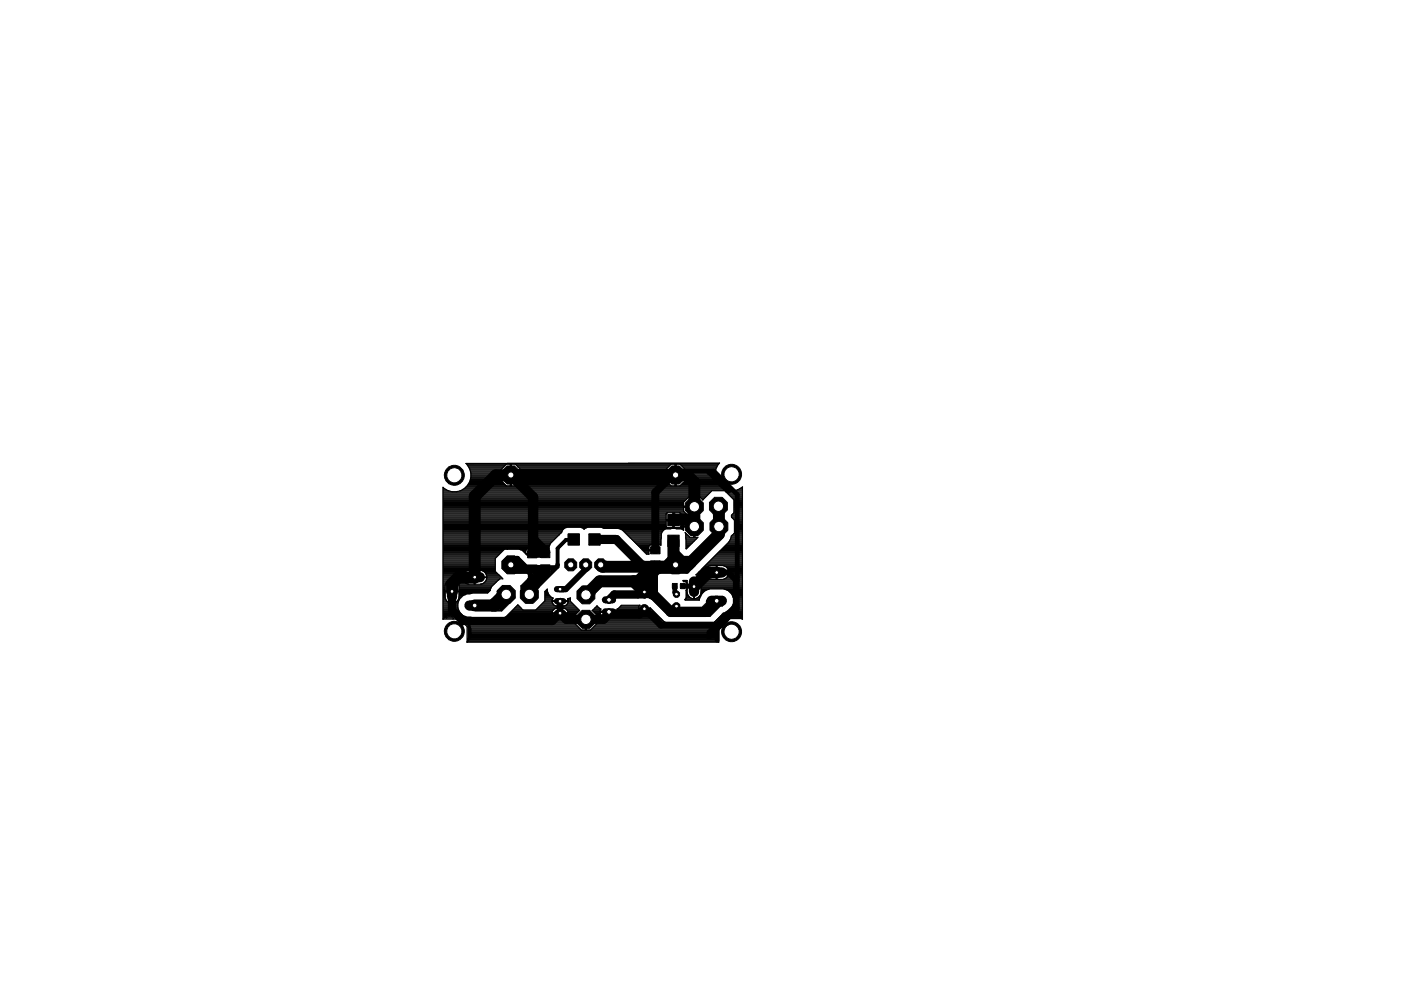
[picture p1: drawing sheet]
<svg xmlns="http://www.w3.org/2000/svg" width="297mm" height="210mm" viewBox="0 0 297 210" stroke-linecap="round" stroke-linejoin="round" font-family="sans-serif">
<path d="M111.9 116.8h2v1.5h-2zM111.9 119.8h2v1.5h-2zM114.6 116.8h2v1.4h-2zM114.6 119.8h2v1.4h-2zM120.4 113.2h2.5v2.4h-2.5zM124.8 113.2h2.5v2.4h-2.5zM137.9 115.9h2v1.5h-2zM137.9 118.9h2v1.5h-2zM141.6 113.5h2.4v2.4h-2.4zM141.6 109.1h2.4v2.4h-2.4zM142.6 123.7h1v1.1h-1zM144.3 123.7h1v1.1h-1z" fill="#000" stroke="#000" stroke-width=".21"/>
<path d="M150.5 100.2l3.9 3.9zM118.1 130h1.3zM118.8 124.9h1.1zM119.9 124.9l4.3-4.2zM124.2 119.8v.9zM136.6 125.6v.4zM152 121.4h2.4zM154.4 121.4l1.7 1.7z" fill="#000" stroke="#000" stroke-width="1.3"/>
<g fill="#000" stroke="#000" stroke-width="2.5">
<path d="M100.6 105.2l4.5-4.4zM105.1 100.8h3.1zM108.3 100.7h34.3zM142.6 100.7h.6zM142.8 114.7v4.6zM142.8 110.3l.1-.1zM142.8 119.3l.4 .5zM143.2 119.8h2.7zM143.3 100.8h2.4zM145.7 100.8l1.5 1.5zM142.9 110.2h2.9zM145.9 119.8l6.5-6.5z"/>
<path d="M145.8 110.2l1.4 1.4zM147.2 107.4v4.2zM147.2 102.3v5.1zM152.4 107.3v4.3zM152.4 111.6v1.7zM97.1 122.4l-1.3 1.3zM95.8 123.7v1.7zM97.1 122.4h3.5zM100.6 105.2v17.2zM100.6 128.4h3.6zM104.2 128.4h.8zM105 128.4l2.3-2.4z"/>
<path d="M112.2 124.5v1.5zM112.2 124.5l3.3-3.2zM127.1 123.3l-2.9 2.8zM127.1 123.3h7.3zM127.4 119.8l.4 .4zM134.4 123.3l2.2 2.2zM134.4 123.3h.9zM135.3 123.3l2.1-2.1zM136.6 125.6h1.1zM127.8 120.2h10.6zM138.4 120.2h.4zM138.8 120.2l-2.2 2.1z"/>
<path d="M138.8 120.2h1zM139.8 120.2h.4zM140.2 120.2h2.6zM142.8 120.2l.4-.4zM147.2 124.4l3-3zM150.2 121.4h1.8z"/>
</g>
<g fill="#000" stroke="#000" stroke-width="1.4">
<path d="M108.4 119.7h.7zM109.2 119.8v.4zM109.1 119.7l.1 .1zM112.5 117l.6 .5zM112.5 117h.5zM113 117h2.6zM113 117l.1 .1zM113.1 117.5h2.5zM113.1 117.1h2.8zM112.9 117.5h2.7zM115.6 117h.2zM115.8 117l.1 .1z"/>
<path d="M109.2 120.2l.7 .7zM108.3 119.8l1.1 1.1zM109.4 120.9h.5zM110.2 120.6h3.6zM109.2 119.8l1.1 1.1zM110.3 120.5h2.6zM113.8 120.6l.3 .3zM110.3 120.9h3.8zM115.2 120.9v.2zM112.9 120.5h2.7zM115.2 120.9l.4-.4zM118.7 127.5v2.5z"/>
<path d="M129 129.8v.5zM129 129.8l.1-.1zM129.1 129.8l.4 .4zM136.6 129.1l3.5 3.4zM140.1 132.5h12.4zM152.5 132.5l3.6-3.6zM156.1 123.1v5.8zM156.1 122.7v.4z"/>
</g>
<path d="M113.3 114.6l2.3 2.3zM126 114.4h4.7zM118.7 130l1.4 1.3zM120.1 131.3h4.1zM124.2 131.3h3.8zM129 130.3l-1 1zM129.5 130.2h6.1zM135.6 130.2l1-1.1zM130.7 114.4l6.7 6.8z" fill="#000" stroke="#000" stroke-width="1.9"/>
<g fill="#000" stroke="#000" stroke-width="2.2">
<path d="M108.3 100.7l4.7 4.7zM113 105.4v11.6zM115.2 121.1l.2 .2zM136.6 124.8v.7zM136.6 124.8l1.8-1.7zM137.7 125.6h.3zM138 125.6l4.2 4.1zM138.3 123.7v2.3zM138.4 123.1v.4zM138.4 123.5v2.5zM138.3 126h.1zM138.4 123.5l-.1 .2z"/>
<path d="M138.4 121.6v1.5zM138.4 121.6l1.4-1.4zM142.2 129.7h7.4zM149.6 129.7l2.4-2.3z"/>
</g>
<path d="M95.8 129.4l2.3 2.3zM95.8 125.4v4zM98.1 131.7h19zM117.1 131.7l1.6-1.7zM130.2 126l-1.1 1.2zM130.2 126h5z" fill="#000" stroke="#000" stroke-width="1.8"/>
<g fill="#000" stroke="#000" stroke-width=".25">
<path d="M98.8 98.3l53.7-.1zM98.8 98.3h53.6zM99 98.5h8.3zM98.8 98.3l.3 .3zM99.2 98.7h7.8zM99.3 99h7.5zM99.5 99.2h7.1zM99.1 98.6l.5 .8zM99.6 99.4h6.8zM99.7 99.6h6.5zM99.7 99.9h6.3zM106 99.8v.8z"/>
<path d="M107.4 98.4l-1.4 1.4zM107.4 98.4h.8zM108.2 99.9h.2zM108.2 99.6h.2zM108.2 99.4h.2zM108.2 99.2h.2zM108.2 99h.2zM108.2 98.7h.2zM108.2 98.5h.2zM108.4 98.4v2.2zM108.4 98.4h.9zM109.3 98.5h32.9z"/>
<path d="M109.6 98.7h32.4zM109.8 99h31.9zM110 99.2h31.5zM110.2 99.4h31.1zM110.5 99.6h30.6zM109.3 98.4l1.3 1.4zM110.6 99.9h30.3zM140.9 99.8v.8zM142.3 98.4l-1.4 1.4zM142.3 98.4h.8zM143.1 99.9h.3zM143.1 99.6h.3z"/>
<path d="M143.1 99.4h.3zM143.1 99.2h.3zM143.1 99h.3zM143.1 98.7h.3zM143.1 98.5h.3zM143.4 98.4v2.2zM143.4 98.4h.8zM144.3 98.5h8zM144.5 98.7h7.6zM144.7 99h7.3zM144.9 99.2h6.9zM145.2 99.4h6.6z"/>
<path d="M145.4 99.6h6.3zM144.2 98.4l1.3 1.4zM145.5 99.9h6.2zM151.8 99.2l-.2 .9zM152.3 98.4l-.5 .8zM152.5 98.2l-.2 .2zM93.9 103.3l.3 .3zM93.9 119.8h11.1zM93.9 119.6h11.1zM93.9 119.4h11.1zM93.9 119.2h11.1zM93.9 119h11.1z"/>
<path d="M93.9 118.7h11.1zM93.9 118.5h11.1zM93.9 118.3h11.2zM93.9 118.1h11.4zM93.9 117.9h11.6zM93.9 117.6h11.9zM93.9 117.4h12.1zM93.9 117.2h12.3zM93.9 117h12.5zM93.9 116.7h12.8zM93.9 116.5h13zM93.9 116.3h22.5z"/>
<path d="M93.9 116.1h22.5zM93.9 115.8h22.5zM93.9 115.6h22.6zM93.9 115.4h22.7zM93.9 115.2h22.9zM93.9 115h23.1zM93.9 114.7h23.3zM93.9 114.5h23.5zM93.9 114.3h23.7zM93.9 114.1h24zM93.9 113.9h24.2zM93.9 113.6h24.4z"/>
<path d="M93.9 113.4h24.6zM93.9 113.2h24.8zM93.9 113h25.1zM93.9 112.7h25.2zM93.9 112.5h25.3zM93.9 112.3h25.5zM93.9 112.1h25.7zM93.9 111.8h26.1zM93.9 111.6h47.3zM93.9 111.4h47.3zM93.9 111.2h47.3zM93.9 111h47.3z"/>
<path d="M93.9 110.7h47.3zM93.9 110.5h47.3zM93.9 110.3h48.8zM93.9 110.1h47.3zM93.9 109.9h47.3zM93.9 109.6h47.3zM93.9 109.4h47.3zM93.9 109.2h47.3zM93.9 109h47.3zM93.9 108.8h47.5zM93.9 108.5h51.2zM93.9 108.3h51z"/>
<path d="M93.9 108.1h51zM93.9 107.9h51zM93.9 107.6h51zM93.9 107.4h53.2zM93.9 107.2h51zM93.9 107h51zM93.9 106.7h51zM93.9 106.5h51zM93.9 106.3h51.2zM93.9 106.1h51.5zM93.9 105.9h51.7zM93.9 105.6h51.9z"/>
<path d="M93.9 105.4h52.1zM93.9 105.2h52.3zM93.9 105h56.1zM93.9 104.8h56.3zM93.9 104.5h56.6zM93.9 104.3h56.8zM93.9 104.1h1.3zM93.9 103.9h.8zM93.9 103.6h.4zM94.2 103.6l.8 .4zM95 104l.9 .3zM95.9 104.3h.9z"/>
<path d="M96.8 104.3l.9-.3zM97.5 104.1h53.4zM97.7 104l.8-.4zM98 103.9h55.9zM98.4 103.6h55zM99.1 102.9l-.6 .7zM98.6 103.4h54.4zM98.8 103.2h54zM99.1 103h8.2zM99.6 102.1l-.5 .8zM99.2 102.7h7.9zM99.4 102.5h7.5z"/>
<path d="M99.5 102.3h7.2zM99.8 101.2l-.2 .9zM99.6 102.1h6.8zM99.7 101.9h6.5zM99.7 101.6h6.3zM99.8 101.4h6.2zM99.8 100.1h6.2zM99.8 100.3v.9zM99.6 99.4l.2 .9zM99.8 101.2h6.2zM99.8 101h6.2zM99.8 100.8h8.4z"/>
<path d="M99.8 100.5h6.2zM99.8 100.3h6.2zM105 118.4v2.7zM106 100.6h2.2zM106 100.8v.9zM106 101.7l1.4 1.3zM106.9 116.5l-1.9 1.9zM107.4 103h.8zM106.9 116.5h.6zM108.2 98.4v2.2zM108.2 100.6v.2zM106 100.8h2.2z"/>
<path d="M108.2 100.8v2.2zM108.2 100.8h.2zM108.2 103h.2zM108.2 102.7h.2zM108.2 102.5h.2zM108.2 102.3h.2zM108.2 102.1h.2zM108.2 101.9h.2zM108.2 101.6h.2zM108.2 101.4h.2zM108.2 101.2h.2zM108.2 101h.2z"/>
<path d="M108.2 100.5h.2zM108.2 100.3h.2zM108.2 100.1h.2zM108.2 100.6h.2zM108.4 100.8v2.2zM108.4 103h.9zM108.4 100.6v.2zM108.4 100.6h2.2zM108.4 100.8h34.7zM109.3 103l1.3-1.3zM109.3 103h32.9zM109.5 102.7h32.5z"/>
<path d="M109.7 102.5h32.1zM110 102.3h31.6zM107.5 116.5h2.6zM110.2 102.1h31.2zM110.3 116.5h1.3zM110.4 101.9h30.7zM110.6 100.8v.9zM108.4 100.8h2.2zM110.6 99.8v.8zM110.6 101.6h30.3zM110.6 101.4h30.3zM110.6 101.2h30.3z"/>
<path d="M110.6 101h30.3zM110.6 100.5h30.3zM110.6 100.3h30.3zM110.6 100.1h30.3zM110.8 116.7h.7zM110.1 116.5l.7 .2zM111 117h.5zM111.3 117.2h.2zM110.8 116.7l.5 .6zM111.5 117.4h1.2zM111.5 116.7v.7zM111.5 116.6v.1z"/>
<path d="M111.7 117.6h1zM111.3 117.3l.4 .4zM111.7 116.4h.1zM112.7 116.4v1zM111.8 116.4h.9zM112.7 117.4v.3zM111.7 117.7h1zM112.7 117.2h.3zM112.7 117h.3zM112.7 116.7h.3zM112.7 116.5h.3zM113 117.4v.3z"/>
<path d="M113 117.4h1.2zM113 116.4v1zM112.7 117.4h.3zM113 117.6h1.2zM113 117.4h2.5zM113 116.4h.9zM114.1 116.5h.2zM113 117.7h1.2zM114.2 117.4h1.3zM114.4 116.4h.1zM115.5 117.4v.2zM114.2 117.6h1.3z"/>
<path d="M115.5 116.4v1zM114.5 116.4h1zM115.5 117.2h.2zM115.5 117h.2zM115.5 116.7h.2zM115.5 116.5h.2zM115.7 116.4v1zM115.5 117.4h.2zM116.4 115.9v.5zM115.7 116.4h.7zM116.7 115.2l-.3 .7zM118.5 113.4l-1.8 1.8z"/>
<path d="M119 112.9l-.5 .5zM119.3 112.4l-.2 .5zM119.7 112l-.4 .4zM119.7 112l.5-.2zM120.2 111.8h2.9zM123.3 111.8h1.1zM123.1 111.8l.5 .2zM123.7 112.1h.3zM123.6 112l.2 .2zM124.1 112l-.3 .2zM124.1 112l.5-.2zM124.6 111.8h2.9z"/>
<path d="M127.7 111.8h13.8zM127.5 111.8l.5 .2zM128.1 112h2.1zM130.2 112h.9zM131.2 112.1h11.1zM131.8 112.3h9zM131.1 112l.9 .4zM132.1 112.5h8.5zM132.3 112.7h8.1zM132.6 113h7.7zM132.8 113.2h7.4zM133 113.4h7.2z"/>
<path d="M133.2 113.6h7zM133.5 113.9h6.7zM133.7 114.1h6.5zM133.9 114.3h6.2zM134.1 114.5h6zM134.3 114.7h5.8zM134.6 115h5.5zM134.8 115.2h5.3zM135 115.4h5.1zM135.2 115.6h2.5zM135.4 115.8h2.2zM135.7 116.1h1.9z"/>
<path d="M135.9 116.3h1.7zM136.1 116.5h1.5zM136.3 116.7h2.5zM136.6 117h1zM136.8 117.2h.8zM137 117.4h.6zM132 112.4l5.1 5.1zM137.6 115.9v.6zM137.6 116.5h1.2zM137.6 116.8v.7zM137.1 117.5h.5zM137.6 115.7v.1z"/>
<path d="M137.8 115.6l.1-.1zM138.8 115.5v1zM137.9 115.5h.9zM138.8 116.5v.3zM137.6 116.8h1.2zM138.8 116.5h.3zM138.8 116.3h.3zM138.8 116.1h.3zM138.8 115.8h.3zM138.8 115.6h.3zM139.1 115.5v1zM139.1 115.5h.9z"/>
<path d="M140.1 114.3v1.3zM140.2 113.2v.9zM140.2 114.1l-.1 .2zM140.4 112.7l-.2 .5zM140.8 112.3l-.4 .4zM140.9 100.6h2.2zM140.9 100.8v.9zM140.9 101.7l1.4 1.3zM141.2 110.2h1.5zM141.2 110.4v1.1zM141.2 109.1v1.1zM141.2 108.9v.2z"/>
<path d="M141.3 111.7l.1 .1zM140.8 112.3l.5-.2zM141.5 111.9h1.2zM141.3 112.1h.9zM142.3 103h.8zM142.2 112.1l.3-.1zM142.7 110.2v.2zM141.2 110.4h1.5zM142.7 110.4v1.5zM142.7 110.4h.2zM142.7 108.7v1.5zM141.5 108.7h1.2z"/>
<path d="M142.7 111.8h.2zM142.7 111.6h.2zM142.7 111.4h.2zM142.7 111.2h.2zM142.7 111h.2zM142.7 110.7h.2zM142.7 110.5h.2zM142.7 110.1h.2zM142.7 109.9h.2zM142.7 109.6h.2zM142.7 109.4h.2zM142.7 109.2h.2z"/>
<path d="M142.7 109h.2zM142.7 108.8h.2zM142.9 110.4v1.5zM142.9 111.9h1.1zM142.9 110.2v.2zM142.9 110.2h1.5zM142.9 108.7v1.5zM142.7 110.2h.2zM142.9 110.3h2.4zM143.1 98.4v2.2zM143.1 100.6v.2zM140.9 100.8h2.2z"/>
<path d="M143.1 100.8v2.2zM143.1 100.8h.3zM143.1 103h.3zM143.1 102.7h.3zM143.1 102.5h.3zM143.1 102.3h.3zM143.1 102.1h.3zM143.1 101.9h.3zM143.1 101.6h.3zM143.1 101.4h.3zM143.1 101.2h.3zM143.1 101h.3z"/>
<path d="M143.1 100.5h.3zM143.1 100.3h.3zM143.1 100.1h.3zM142.5 112h.7zM143.3 112.1h1.6zM143.1 100.6h.3zM143.4 100.8v2.2zM143.4 103h.8zM143.4 100.6v.2zM143.4 100.6h2.1zM143.4 100.8h8.2zM143.2 112l.2 .1z"/>
<path d="M144 111.9l.1-.1zM142.9 108.7h1.1zM144.1 111.8h.8zM144 108.7h.1zM144.2 103l1.3-1.3zM144.2 108.8h1.1zM144.2 103h8.4zM144.2 111.8l.1-.1zM143.4 112.1h.9zM144.4 111.6h2.7zM144.4 109h1.1zM144.4 110.4v1.1z"/>
<path d="M142.9 110.4h1.5zM144.4 109.1v1.1zM144.4 108.9v.2zM144.4 111.4h.5zM144.4 111.2h.5zM144.4 111h.5zM144.4 110.7h.5zM144.4 110.5h.7zM144.4 110.1h1.1zM144.4 109.9h1.4zM144.4 109.6h1.6zM144.4 109.4h1.6z"/>
<path d="M144.4 109.2h1.3zM144.4 102.7h7.9zM144.7 102.5h7.5zM144.3 112.1l.5 .2zM144.8 112.3h.1zM144.9 102.3h7.2zM144.9 106.5v.8zM144.9 107.3h2.2zM144.9 107.6v.8zM144.9 108.4l1.2 1.1zM144.9 110.7v.8zM144.9 111.5h2.2z"/>
<path d="M144.9 111.8v.7zM144.8 112.3l.1 .2zM145.1 102.1h6.8zM145.3 112.9l1 1zM145.3 101.9h6.5zM145.4 113.2v.9zM145.3 112.9l.1 .3zM145.4 114.1h2.4zM145.4 113.9h.8zM145.4 113.6h.6zM145.4 113.4h.4zM145.4 113.2h.1z"/>
<path d="M145.4 114.1l.1 .2zM145.5 114.3v2zM145.5 116.3h.1zM145.5 116.1h.3zM145.5 115.8h.5zM145.5 115.6h.8zM145.5 115.4h1zM145.5 115.2h1.2zM145.5 115h1.4zM145.5 114.7h1.7zM145.5 114.5h1.9zM145.5 114.3h2.1z"/>
<path d="M145.5 100.8v.9zM143.4 100.8h2.1zM145.5 99.8v.8zM145.5 101.6h6.3zM145.5 101.4h6.2zM145.5 101.2h6.2zM145.5 101h6.1zM145.5 100.5h6.1zM145.5 100.3h6.1zM145.5 100.1h6.1zM144.9 110.7l1.2-1.2zM146.3 113.9h.8z"/>
<path d="M144.9 106.5l1.4-1.3zM147.1 111.8v2.1zM147.1 111.8h.2zM147.1 109.3v2.2zM147.1 107.6v1.7zM147.1 107.6h.2zM147.1 105.2v2.1zM146.3 105.2h.8zM147.1 107.3v.3zM144.9 107.6h2.2zM147.1 111.5v.3zM144.9 111.8h2.2z"/>
<path d="M147.1 113.9h.2zM147.1 113.6h.2zM147.1 113.4h.2zM147.1 113.2h.2zM147.1 113h.2zM147.1 112.7h.2zM147.1 112.5h.2zM147.1 112.3h.2zM147.1 112.1h.2zM147.1 111.4h.2zM147.1 111.2h.2zM147.1 111h.2z"/>
<path d="M147.1 110.7h.2zM147.1 110.5h.2zM147.1 110.3h.2zM147.1 110.1h.2zM147.1 109.9h.2zM147.1 109.6h.2zM147.1 109.4h.2zM147.1 109.2h.2zM147.1 109h.2zM147.1 108.8h.2zM147.1 108.5h.2zM147.1 108.3h.2z"/>
<path d="M147.1 108.1h.2zM147.1 107.9h.2zM147.1 107.2h.2zM147.1 107h.2zM147.1 106.7h.2zM147.1 106.5h.2zM147.1 106.3h.2zM147.1 106.1h.2zM147.1 105.9h.2zM147.1 105.6h.2zM147.1 105.4h.2zM147.1 105.2h.2z"/>
<path d="M147.3 111.8v2.1zM147.3 113.9h.7zM147.3 109.3v2.2zM147.1 111.5h.2zM147.3 107.6v1.7zM147.3 105.2v2.1zM147.1 107.3h.2zM148 113.9l-2.5 2.5zM147.3 105.2h.9zM148.2 105.2h1.6zM148.4 105.4h1.2zM148.7 105.6h.7z"/>
<path d="M148.9 105.9h.2zM148.2 105.2l.8 .8zM149.6 119.8h7.8zM149.8 119.6h7.6zM150 119.4h7.4zM150.3 119.2h7.1zM150.5 119h6.9zM150.3 120h.2zM150.7 118.7h6.7zM150.5 120l.2-.1zM150.9 118.5h6.5zM151 104l-2 2z"/>
<path d="M151.2 118.3h6.2zM151.4 118.1h6zM151.6 117.9h5.8zM151.6 100.1v.9zM151.6 101l.2 .9zM151.8 117.6h5.6zM151.8 101.9l.5 .8zM150.7 119.9h1.2zM152 119.9v1.4zM152 117.4h5.4zM152.3 117.2h5.1zM152.3 102.7l.7 .7z"/>
<path d="M152.5 117h4.9zM152.7 116.7h4.7zM152.9 116.5h4.5zM153 103.4l.8 .4zM153.1 116.3h4.3zM152 119.9h1.2zM153.4 116.1h4zM153.2 119.9l.2 .1zM153.6 115.8h3.8zM151 104h2.7zM153.7 104.1h3.7zM153.8 103.8l.8 .3z"/>
<path d="M153.8 115.6h3.6zM153.9 104.3h3.5zM154 115.4h3.4zM154.2 104.5h3.2zM154.3 115.2h3.1zM154.4 104.8h3zM154.5 115h2.9zM154.9 114.3l-.3 .6zM154.6 105h2.8zM154.6 104.1h1zM154.6 114.7h2.8zM154.8 114.5h2.6z"/>
<path d="M154.8 105.2h2.6zM155.1 113.6l-.2 .7zM154.9 114.3h2.5zM155 114.1h2.4zM155 113.9h2.4zM155.1 113.6l.6-.6zM155.1 105.4h2.3zM155.1 109.2v.4zM155.1 109.2l.5-.5zM155.1 113.6h2.3zM155.1 109.6h2.3zM155.1 109.4h2.3z"/>
<path d="M155.1 109.2h2.3zM155.3 105.6h2.1zM155.3 109.9h2.1zM155.3 113.4h2.1zM155.4 109h2zM155.5 105.9h1.9zM155.5 113.2h1.9zM155.5 110.1h1.9zM155.6 104.1l.9-.3zM155.6 108.8h1.8zM155.6 106v2.7zM153.7 104l1.9 2z"/>
<path d="M155.6 108.5h1.8zM155.6 108.3h1.8zM155.6 108.1h1.8zM155.6 107.9h1.8zM155.6 107.6h1.8zM155.6 107.4h1.8zM155.6 107.2h1.8zM155.6 107h1.8zM155.6 106.7h1.8zM155.6 106.5h1.8zM155.6 106.3h1.8zM155.6 106.1h1.8z"/>
<path d="M155.7 110.3v2.7zM155.1 109.6l.6 .7zM155.7 113h1.7zM155.7 112.7h1.7zM155.7 112.5h1.7zM155.7 112.3h1.7zM155.7 112.1h1.7zM155.7 111.8h1.7zM155.7 111.6h1.7zM155.7 111.4h1.7zM155.7 111.2h1.7zM155.7 111h1.7z"/>
<path d="M155.7 110.7h1.7zM155.7 110.5h1.7zM155.7 110.3h1.7zM156.4 103.9h1zM156.5 103.8l.8-.4zM156.8 103.6h.6zM157.2 103.4h.2zM157.3 103.4l.1-.2zM157.4 103.2v28.1zM93.9 103.3v28zM93.9 131h.4zM93.9 130.7h.8z"/>
<path d="M93.9 130.5h1.4zM93.9 130.3h4zM93.9 130.1h3.8zM93.9 129.8h3.6zM93.9 129.6h3.5zM93.9 129.4h3.4zM93.9 129.2h3.3zM93.9 128.9h3.2zM93.9 128.7h3.2zM93.9 128.5h3.2zM93.9 128.3h3.2zM93.9 128.1h3.2z"/>
<path d="M93.9 127.8h1.4zM93.9 127.6h1zM93.9 127.4h.8zM93.9 127.2h.7zM93.9 127h.5zM93.9 126.7h.5zM93.9 126.5h.5zM93.9 126.3h.5zM93.9 126.1h.5zM93.9 125.8h.5zM93.9 125.6h.5zM93.9 125.4h1.9z"/>
<path d="M93.9 125.2h.5zM93.9 125h.5zM93.9 124.7h.5zM93.9 124.5h.5zM93.9 124.3h.5zM93.9 124.1h.5zM93.9 123.8h.5zM93.9 123.6h.6zM93.9 123.4h.8zM93.9 123.2h1zM93.9 123h1.3zM93.9 122.7h4.2z"/>
<path d="M93.9 122.5h4.2zM93.9 122.3h4.2zM93.9 122.1h4.2zM93.9 121.9h4.3zM93.9 121.6h4.4zM93.9 121.4h4.5zM93.9 121.2h4.8zM93.9 121h5.3zM93.9 120.7h11.1zM93.9 120.5h11.1zM93.9 120.3h11.1zM93.9 120.1h11.1z"/>
<path d="M94.2 131l-.3 .3zM94.4 124.2v1.1zM94.4 125.3h1.4zM94.4 125.5v1.1zM94.4 126.6v.2zM94.4 124v.2zM94.4 126.8l.1 .2zM94.5 123.7l-.1 .3zM94.5 127l.1 .3zM94.6 123.5l-.1 .2zM94.6 127.3l.1 .1zM94.6 131h1.6z"/>
<path d="M94.4 131h.2zM94.7 123.3l-.1 .2zM94.7 127.4l.2 .2zM94.8 130.9l-.2 .1zM94.9 123.2l-.2 .1zM94.9 127.6l.2 .1zM94.2 131l.8-.4zM94.9 123.2l.2-.2zM95.1 127.7l.2 .1zM95.1 130.7l.1-.1zM95.2 130.6h.5zM95.1 123l.2-.1z"/>
<path d="M95.3 127.8l.2 .1zM95.3 122.9h.2zM95.5 127.9l.2 .1zM95.5 122.9l.2-.1zM95.7 130.6l.3 .3zM95.1 130.7h.6zM95.7 130.7h.1zM95.8 125.5v2.5zM95.8 125.5h.1zM95.8 122.8v2.5zM95.8 125.3v.2zM94.4 125.5h1.4z"/>
<path d="M95.8 127.8h.1zM95.8 127.6h.1zM95.8 127.4h.1zM95.8 127.2h.1zM95.8 127h.1zM95.8 126.7h.1zM95.8 126.5h.1zM95.8 126.3h.1zM95.8 126.1h.1zM95.8 125.8h.1zM95.8 125.6h.1zM95.8 125.2h.1z"/>
<path d="M95.8 125h.1zM95.8 124.7h.1zM95.8 124.5h.1zM95.8 124.3h.1zM95.8 124.1h.1zM95.8 123.8h.1zM95.8 123.6h.1zM95.8 123.4h.1zM95.8 123.2h.1zM95.8 123h.1zM95 130.6l.9-.3zM95.9 125.5v2.5z"/>
<path d="M95.9 125.3v.2zM95.9 125.3h1.4zM95.9 122.8v2.5zM95.8 125.3h.1zM95.9 125.4h7.8zM96 128l.2-.1zM96 131.3h.7zM93.9 131.3h2.1zM94.8 130.9h1.2zM96.2 127.9l.2-.1zM96 122.8l.2 .1zM96.2 131l-.2 .3z"/>
<path d="M96.4 127.8l.2-.1zM96.2 122.9h.2zM96.4 127.8h.7zM96.5 123h1.7zM96.6 127.7l.2-.1zM96.4 122.9l.2 .1zM96.9 131l-.2 .3zM96.8 127.6h.4zM95.9 130.3h.9zM96.8 127.6l.2-.2zM96.6 123l.2 .2zM96.8 123.2h1.5z"/>
<path d="M96.9 130.7l2.4 2.5zM96.9 130.7v.3zM97.1 127.3l-.1 .1zM96.8 123.2l.2 .1zM97 127.4h.3zM97 123.4h1.5zM97.1 127.9v1zM97.1 128.9l.4 .9zM97.2 127l-.1 .3zM97 123.3l.1 .2zM97.1 127.2h.3zM97.2 123.6h1.5z"/>
<path d="M97.3 126.8l-.1 .2zM97.1 123.5l.1 .2zM97.2 127h.3zM97.2 123.8h2.2zM97.3 126.6v.2zM97.2 123.7l.1 .3zM97.3 126.7h.4zM97.3 124.1h7.2zM97.3 125.5v1.1zM95.9 125.5h1.4zM97.3 124.2v1.1zM97.3 124v.2z"/>
<path d="M97.3 126.5h.6zM97.3 126.3h.8zM97.3 126.1h1.3zM97.3 125.8h2.5zM97.3 125.6h6.2zM97.3 125.2h6.6zM97.3 125h6.7zM97.3 124.7h6.7zM97.3 124.5h6.8zM97.3 124.3h7zM97.4 130.5h.8zM97.5 127l-.4 .9z"/>
<path d="M97.5 129.8l.6 .7zM96.8 130.3l.9 .3zM97.9 130.7h.8zM98.1 122.3h2.5zM98.1 122.5v.2zM98.1 122v.3zM98.1 122.7l.1 .3zM97.5 127l.6-.7zM98.1 130.5l1 .4zM98.2 121.8l-.1 .2zM98.2 123l.1 .2zM98.3 121.6l-.1 .2z"/>
<path d="M98.3 123.2l.1 .1zM98.3 131h1.6zM98.4 121.4l-.1 .2zM98.4 123.3l.2 .2zM97.7 130.6l.8 .4zM98.6 121.3l-.2 .1zM98.6 123.5l.2 .2zM98.6 131.2h23.3zM98.6 121.3l.2-.2zM98.8 123.7l.2 .1zM98.8 131.4h25.3zM99.1 136l-.1 .1z"/>
<path d="M98.8 121.1l.2-.1zM99 123.8h.2zM99 136.1l.3-.3zM99 132.5v3.6zM98.1 126.3l1-.4zM99.1 130.9h.5zM99.1 131.6h22.8zM99.1 136.1h53.2zM99.6 135.2l-.5 .8zM98.5 131l.6 .7zM99.1 135.7l.1-.1zM99.1 135.4v.3z"/>
<path d="M99 121l.2-.1zM99.2 123.8l.2 .1zM99.2 131.8h22.7zM99.2 135.8h53zM99.2 132.2l-.2 .3zM99.2 132.2v3.4zM99.3 132.1h22.6zM99.3 132.5v3.3zM99.3 133.2h.3zM99.4 135.6h52.6zM99.2 120.9h.2zM99.4 123.9h1.2z"/>
<path d="M99.5 135.4h52.4zM99.5 132.3h22.5zM99.5 135l-.4 .4zM99.5 133.3v1.7zM99.5 132.5v.8zM99.8 134.3l-.2 .9zM99.1 131.7l.5 .8zM99.6 132.5h22.6zM99.6 135.2h52.2zM99.1 125.9h.5zM99.6 130.9l.7 .1zM99.6 133.2h.1z"/>
<path d="M99.7 135h52.1zM99.7 132.7h22.7zM99.7 134.7h52zM99.7 132.9h22.9zM99.5 133.3l.2 .2zM99.7 133.5v1zM99.7 133.2v.3zM99.8 134.5h51.8zM99.8 133.2h23.1zM99.8 133.4v.9zM99.6 132.5l.2 .9zM99.8 134.3h51.8z"/>
<path d="M99.8 134.1h51.8zM99.8 133.8h51.8zM99.8 133.6h51.8zM99.8 133.4h23.3zM99.6 125.9l.7-.2zM100.3 131h3.6zM100.6 120.9v1.4zM99.4 120.9h1.2zM100.6 122.3v.2zM98.1 122.5h2.5zM100.6 122.5v1.4zM100.6 122.5h.1z"/>
<path d="M100.6 123.8h.1zM100.6 123.6h.1zM100.6 123.4h.1zM100.6 123.2h.1zM100.6 123h.1zM100.6 122.7h.1zM100.6 122.3h.1zM100.6 122.1h.1zM100.6 121.9h.1zM100.6 121.6h.1zM100.6 121.4h.1zM100.6 121.2h.1z"/>
<path d="M100.6 121h.1zM100.7 122.3v.2zM100.7 122.3h2.5zM100.7 120.9v1.4zM100.7 122.5v1.4zM100.7 123.9h1.2zM100.7 120.9h1.2zM101.9 123.9l.2-.1zM101.9 123.8h2.9zM101.9 120.9h.2zM102.1 123.8h.2zM102.1 121h2.9z"/>
<path d="M102.1 120.9l.2 .1zM102.3 123.8l.2-.1zM102.3 121l.2 .1zM102.5 123.7l.2-.2zM102.5 123.6h2.5zM102.6 121.2h2.5zM102.5 121.1l.2 .2zM102.9 123.3l-.2 .2zM102.8 123.4h2.4zM102.8 121.4h2.5zM102.7 121.3l.2 .1zM103 123.2l-.1 .1z"/>
<path d="M103 123.2h2.4zM102.9 121.4l.1 .2zM103.1 123l-.1 .2zM103 121.6h2.5zM103 121.6l.1 .2zM103.2 122.7l-.1 .3zM103.1 123h2.6zM103.1 121.9h2.6zM103.1 121.8l.1 .2zM103.2 122.5v.2zM103.2 122.7h2.8zM103.2 122.1h2.7z"/>
<path d="M100.7 122.5h2.5zM103.2 122v.3zM103.2 122.5h3.2zM103.2 122.3h3zM100.3 125.7h3.1zM103.9 131h.1zM103.9 125v.2zM103.9 125.2l-.5 .5zM104 131h2zM104 124.8l-.1 .2zM104.1 124.6l-.1 .1zM104.2 124.4l-.1 .2z"/>
<path d="M105 121.1l1.6 1.6zM104.2 124.4l1-1zM105.6 123l-.4 .4zM105.6 123l.1-.1zM106 122.7l-.3 .2zM106 131h.6zM106 122.7h.6zM106.6 131l.6-.2zM106.9 131h10.8zM107.2 130.8l2.6-2.6zM107.3 130.7h10zM107.5 130.5h9.7z"/>
<path d="M107.8 130.3h9.3zM108 130.1h10.7zM108.2 129.8h8.9zM108.4 129.6h8.7zM108.6 129.4h8.6zM108.9 129.2h1.8zM109.1 128.9h1.4zM109.3 128.7h1zM109.5 128.5h.5zM109.8 128.2l1.1 1.1zM110.9 129.3h2.7zM113.6 129.3l1.9-1.9z"/>
<path d="M113.7 129.2h3.8zM114 128.9h8.4zM114.2 128.7h8zM114.4 128.5h7.5zM114.6 128.3h2.9zM114.9 128.1h2.3zM115.1 127.8h2zM115.3 127.6h1.8zM115.5 125.4v2zM115.5 125.4l.5-.5zM115.5 127.4h3.2zM115.5 127.2h1.6z"/>
<path d="M115.5 127h1.7zM115.5 126.7h1.6zM115.5 126.5h1.3zM115.5 126.3h1.1zM115.5 126.1h.8zM115.5 125.8h.7zM115.5 125.6h.7zM115.5 125.4h.6zM115.8 125.2h.2zM116 124.9v.4zM116 125.3l.4 .8zM116.4 126.1l.5 .6z"/>
<path d="M116.8 121.2v.1zM116.8 121.2l.2-.3zM116.9 126.7l.4 .1zM116.8 120.9h.2zM117.1 129.9h1.6zM117.1 130.1v.1zM117.1 127.4h1.6zM117.1 127.6v.1zM117.1 129.8v.1zM117.1 130.2v.2zM117.1 127.2v.2zM117.1 127.7v.2z"/>
<path d="M117.1 129.6v.2zM117.1 130.4l.1 .1zM117.1 127.1v.1zM117.1 127.9l.1 .1zM117.2 129.5l-.1 .1zM117.2 130.5l.1 .2zM117.2 126.9l-.1 .2zM117.2 128l.1 .1zM117.3 126.8l-.1 .1zM117.3 129.3l-.1 .2zM117.3 130.7l.1 .1zM117.3 128.1l.1 .1z"/>
<path d="M117.4 129.2l-.1 .1zM117.4 130.8l.1 .1zM117.4 128.2l.1 .2zM117.4 129.2l.1-.1zM117.5 130.9l.2 .1zM117.5 128.4h.2zM117.5 129.1l.2-.1zM117.7 131h.2zM117.7 128.4l.2 .1zM117.8 120.4h.2zM117.8 120.4l-1 .9zM117.7 129h.2z"/>
<path d="M117.9 131h.1zM117.9 128.5h.1zM117.9 129l.1-.1zM118 131h.7zM118 128.5h.7zM116.4 122l1.6-1.6zM118.7 128.9v1zM118 128.9h.7zM118.7 129.9v.2zM117.1 130.1h1.6zM118.7 130.1v.9zM118.7 130.1h.1z"/>
<path d="M118.7 127.4v.1zM117.1 127.5h1.6zM118.7 127.5v1zM118.7 127.5h.1zM118.7 131h.1zM118.7 130.7h.1zM118.7 130.5h.1zM118.7 130.3h.1zM118.7 129.8h.1zM118.7 129.6h.1zM118.7 129.4h.1zM118.7 129.2h.1z"/>
<path d="M118.7 128.3h.1zM118.7 128.1h.1zM118.7 127.8h.1zM118.7 127.6h.1zM118.8 129.9v.2zM118.8 129.9h1.7zM118.8 128.9v1zM118.7 129.9h.1zM118.8 130.1v.9zM118.8 131h.7zM118.8 127.5v1zM118.8 128.5h.7z"/>
<path d="M118.8 127.4v.1zM118.8 127.4h1.7zM118.8 130.1h3.5zM118.8 127.4h2.1zM118.8 128.9h.7zM119.5 131h.2zM119.5 128.5h.2zM119.5 128.9l.2 .1zM119.7 131h.1zM119.7 128.5l.1-.1zM119.7 129h.1zM119.8 131l.2-.1z"/>
<path d="M119.8 128.4h.2zM119.8 131h2.1zM119.8 129l.2 .1zM120 130.9l.1-.1zM120 128.4l.1-.2zM120 128.3h1.7zM120.1 129.2h2.5zM120 129.1l.1 .1zM120.1 130.8l.1-.1zM120.1 128.2l.1-.1zM120.1 130.7h1.8zM120.1 129.2l.1 .1z"/>
<path d="M120.3 130.5l-.1 .2zM120.3 128l-.1 .1zM120.2 128.1h1.3zM120.3 129.4h2.5zM120.2 129.3l.1 .2zM120.4 130.4l-.1 .1zM120.4 127.9l-.1 .1zM120.3 130.5h1.6zM120.3 127l.6-.3zM120.3 129.5l.1 .1zM120.4 130.2v.2zM120.4 127.7v.2z"/>
<path d="M120.4 127.8h.9zM120.4 129.6h2.3zM120.4 127h.5zM120.4 130.3h1.6zM120.4 127.2h.5zM120.4 129.6v.2zM120.5 130.1l-.1 .1zM120.5 127.6l-.1 .1zM120.4 127.1v.1zM120.4 129.8h2.1zM120.4 127.6h.7zM118.8 130.1h1.7z"/>
<path d="M120.4 129.8l.1 .1zM118.8 127.5h1.7zM120.4 127.2l.1 .2zM120.9 126.7v.8zM120.9 127.5l2 1.9zM121.9 130.4v.8zM121.9 131.2h2.2zM121.9 131.4v.9zM121.9 132.3l1.4 1.3zM122.9 129.4l-1 1zM123.3 133.6h.8zM124.1 131.2v.2z"/>
<path d="M121.9 131.4h2.2zM124.1 131.4v2.2zM124.1 131.4h.3zM124.1 133.4h.3zM124.1 133.2h.3zM124.1 132.9h.3zM124.1 132.7h.3zM124.1 132.5h.3zM124.1 132.3h.3zM124.1 132.1h.3zM124.1 131.8h.3zM124.1 131.6h.3z"/>
<path d="M124.4 131.4v2.2zM124.4 133.6h.8zM124.4 131.2v.2zM124.4 131.2h2.1zM124.4 131.4h16zM125.2 133.6l1.3-1.3zM125.4 133.4h26.2zM125.6 129.4l1-.9zM125.6 133.2h26.1zM125.6 129.4h1.7zM125.8 129.6h3.2zM125.8 132.9h25.9z"/>
<path d="M125.9 129.2h1.5zM126 129.8h3zM126 132.7h25.8zM126.1 128.9h1zM126.2 130.1h1.1zM126.3 132.5h25.6zM126.3 128.7h.6zM126.4 130.3h1zM126.5 132.3h25.5zM126.5 131.4v.9zM124.4 131.4h2.1zM126.5 130.4v.8z"/>
<path d="M125.6 129.4l.9 1zM126.5 132.1h14.9zM126.5 131.8h14.3zM126.5 131.6h14.1zM126.5 131.2h13.6zM126.5 131h13.4zM126.5 130.7h1.3zM126.5 130.5h1zM126.5 128.5h.1zM126.6 128.5l.5 .5zM127.1 129l.3 .1zM127.2 129.6h1.8z"/>
<path d="M127.2 129.9v.1zM127.2 129.5v.1zM127.2 130l.1 .2zM127.3 129.3l-.1 .2zM127.3 130.2l.1 .1zM127.4 129.1l-.1 .2zM127.4 130.3l.1 .2zM127.5 130.5l.1 .1zM127.6 130.6l.2 .1zM127.8 130.7l.1 .1zM127.9 130.8h.2zM128.1 130.8l.2 .1z"/>
<path d="M128.3 130.9h.7zM129 129.6v.3zM127.2 129.9h1.8zM129 129.9v1zM129 129.9h.2zM129 130.7h.2zM129 130.5h.2zM129 130.3h.2zM129 130.1h.2zM129.2 129.9v1zM129.2 130.9h.8zM129.2 129.6v.3z"/>
<path d="M129.2 129.6h1.8zM129.2 129.8h6.5zM129.2 129.6h6.3zM130 130.9l.2-.1zM130.2 130.8h.1zM130.3 130.8l.2-.1zM130.4 130.7h9.3zM130.5 130.7l.1-.1zM130.6 130.6l.1-.1zM130.7 130.5h8.8zM130.9 130.3l-.2 .2zM130.9 130.2v.1z"/>
<path d="M130.9 129.1l.2-.1zM130.9 130.3h8.4zM130.9 129.2h4.5zM131 130l-.1 .2zM130.9 129.1v.2zM131 130.1h5zM131 129.4h4.4zM131 129.9v.1zM130.9 129.3l.1 .2zM129.2 129.9h1.8zM131 129.5v.1zM131.1 129l.6-.6z"/>
<path d="M131.2 128.9h4.2zM131.4 128.7h4zM131.6 128.5h3.9zM131.7 128.3h4zM135.4 128.6v.4zM135.4 129h1.1zM135.4 129.1v.5zM135.4 129.6l.7 .6zM135.7 128.3l-.3 .3zM136.1 130.2h.4zM136.5 129v.1zM135.4 129.1h1.1z"/>
<path d="M136.5 129.1v1.1zM136.5 129.1h.2zM136.5 130.1h.2zM136.5 129.8h.2zM136.5 129.6h.2zM136.5 129.4h.2zM136.5 129.2h.2zM136.7 129.1v1.1zM136.7 130.2h.4zM136.7 129v.1zM136.7 129h1.1zM137.1 130.2l.7-.6z"/>
<path d="M137.3 130.1h1.7zM137.5 129.8h1.3zM137.8 129.6h.8zM137.8 129.1v.5zM136.7 129.1h1.1zM137.8 128.8v.2zM137.8 128.8l2.3 2.3zM137.8 129.4h.6zM137.8 129.2h.4zM140.1 131.1l.7 .7zM140 120.2h.2zM140.8 131.8l.9 .4z"/>
<path d="M141.7 132.2h8.4zM144.8 123.1h.4zM144.9 123.2h.8zM144.8 123.1l.1 .2zM145 124.1v.3zM145 124.1h.6zM145 124.3h.7zM145.2 127.1l.3-.3zM145.2 127.2h3.1zM145.2 123.1h.5zM145.2 127.1l.1 .1zM144.9 123.3h.4z"/>
<path d="M145.4 127h2.9zM145.3 123.3l.1 .1zM145.5 125.1v1.7zM145.5 126.7h.9zM145.5 126.5h.6zM145.5 126.3h.4zM145.5 126.1h.3zM145.5 125.8h.2zM145.5 125.6h.2zM145.5 125.4h.2zM145.5 125.2h.2zM145.5 123.4h.2z"/>
<path d="M145.6 124.4v.5zM145 124.4h.6zM145.6 123.7v.4zM145.6 123.5v.2zM145.7 123.2v1.1zM145.7 124.3h1.4zM145.7 124.5v1.1zM145.7 125.6v.2zM145.7 123.1v.1zM145.7 125.8l.1 .2zM145.8 126l.1 .2zM145.9 126.2l.1 .2z"/>
<path d="M146 126.4l.2 .2zM146.2 126.6l.2 .1zM146.4 126.7l.2 .1zM146.6 126.8l.2 .1zM146.8 126.9h.2zM147.1 124.3v.2zM145.7 124.5h1.4zM147.1 124.5v2.4zM147.1 124.5h.1zM147.1 126.7h.1zM147.1 126.5h.1zM147.1 126.3h.1z"/>
<path d="M147.1 126.1h.1zM147.1 125.8h.1zM147.1 125.6h.1zM147.1 125.4h.1zM147.1 125.2h.1zM147.1 125h.1zM147.1 124.7h.1zM147.2 124.5v2.4zM147.2 124.3v.2zM147.2 124.3h1.4zM147.3 126.9h.2zM147.5 126.9l.2-.1z"/>
<path d="M147.6 121.9l.6-.6zM147.6 121.9h1.9zM147.7 126.8l.2-.1zM147.6 121.9h.1zM147.8 121.6h1.6zM147.9 126.7h.5zM147.9 126.7l.2-.1zM147.7 121.9l.2 .1zM148 122.1h1.6zM148.1 121.4h3.8zM148.1 126.6l.2-.2zM147.9 122l.2 .2z"/>
<path d="M148.2 121.3l.5-.6zM148.2 126.5h.3zM148.2 122.3h1.5zM145.3 127.2h3zM148.3 127v.2zM148.4 126.2l-.1 .2zM148.1 122.2l.2 .1zM148.3 121.2h1.1zM148.4 126.3h.2zM148.4 122.5h1.5zM148.5 126l-.1 .2zM148.3 122.3l.1 .2z"/>
<path d="M148.5 126.5l-.2 .5zM148.5 126.1h.2zM148.5 121h1zM148.6 125.8l-.1 .2zM148.4 122.5l.1 .2zM148.5 122.7h1.8zM148.6 125.6v.2zM148.5 122.7l.1 .2zM148.6 125.8h.3zM148.6 123h8.8zM148.6 125.6h.5zM148.6 124.5v1.1z"/>
<path d="M147.2 124.5h1.4zM148.6 123.2v1.1zM148.6 122.9v.3zM148.6 125.4h.7zM148.6 125.2h1.1zM148.6 125h1.6zM148.6 124.7h8.8zM148.6 124.5h8.8zM148.6 124.3h8.8zM148.6 124.1h8.8zM148.6 123.8h8.8zM148.6 123.6h8.8z"/>
<path d="M148.6 123.4h8.8zM148.6 123.2h8.8zM148.7 120.7l5.9-5.8zM148.7 120.7h.8zM148.8 126l-.2 .4zM148.9 120.5h.8zM149.1 120.3h.8zM149.4 120.1h.8zM149.4 121.3h2.5zM149.4 121.5v.2zM149.4 121v.3zM149.4 121.7l.1 .2z"/>
<path d="M149.5 125.3l-.7 .7zM149.5 120.8l-.1 .2zM149.5 121.9l.1 .3zM149.6 120.6l-.1 .2zM149.6 122.2l.1 .1zM149.7 120.4l-.1 .2zM149.7 122.3l.2 .2zM149.7 120.4l.2-.1zM149.9 122.5l.2 .1zM149.9 120.3l.2-.2zM150.1 122.6l.2 .1zM150.2 132.2h.6z"/>
<path d="M150.1 120.1l.2-.1zM150.3 122.7l.2 .1zM149.5 125.3l.9-.4zM150.5 122.8l.2 .1zM150.7 122.9h1.2zM150.8 132.2l.6-.2zM151.2 132.1h1zM151.4 132l2-2zM151.5 131.8h.8zM151.6 133.5v.9zM151.6 134.4l.2 .9zM151.7 131.6h.8z"/>
<path d="M151.8 132.6l-.2 .9zM151.8 135.3l.5 .8zM151.9 119.9v1.4zM151.9 121.3v.2zM149.4 121.5h2.5zM151.9 121.5v1.4zM151.9 121.5h.1zM151.9 122.7h.1zM151.9 122.5h.1zM151.9 122.3h.1zM151.9 122.1h.1zM151.9 121.9h.1z"/>
<path d="M151.9 121.6h.1zM151.9 121.2h.1zM151.9 121h.1zM151.9 120.7h.1zM151.9 120.5h.1zM151.9 120.3h.1zM151.9 120.1h.1zM152 131.4h.7zM152 121.3v.2zM152 121.3h2.5zM151.9 121.3h.1zM152 121.5v1.4z"/>
<path d="M152 122.9h1.2zM152 121.4h5.4zM152.2 131.2h.7zM152.3 131.8l-.5 .8zM99 136.1h53.4zM152.4 131h.9zM152.4 133.5v2.6zM152.4 133.5l2.4-2.4zM152.6 130.7h1.1zM152.8 130.5h1.6zM153 131.1l-.7 .7zM153.1 130.3h4.3z"/>
<path d="M153.2 122.9l.2-.1zM153.3 130.1h4.1zM153.4 122.8l.2-.1zM153.4 130l.6-.2zM150.4 124.9h3.1zM153.4 120h.2zM153.6 122.7l.2-.1zM153.6 122.7h3.8zM153.7 125h3.7zM153.7 120.1h3.7zM153 131.1l.8-.4zM153.8 129.8h3.6z"/>
<path d="M153.6 120l.2 .1zM153.8 122.6l.2-.1zM154 129.8l.1-.2zM154 122.5h3.4zM153.8 120.1l.2 .2zM154.2 122.3l-.2 .2zM154 120.3h3.4zM154.1 129.6l.4-.1zM154.1 129.6h3.3zM154 120.3l.2 .1zM154.3 122.2l-.1 .1zM154.2 122.3h3.2z"/>
<path d="M154.2 125.2h3.2zM154.2 120.5h3.2zM154.2 120.4l.1 .2zM154.4 121.9l-.1 .3zM154.3 122.1h3.1zM154.4 120.7h3zM154.3 120.6l.1 .2zM154.5 121.7l-.1 .2zM154.4 121.9h3zM155.2 128.8l-.7 .7zM153.5 124.9l1 .4zM154.5 121h2.9z"/>
<path d="M154.4 120.8l.1 .2zM154.5 121.5v.2zM154.5 121.6h2.9zM154.5 121.2h2.9zM152 121.5h2.5zM154.5 121v.3zM154.5 129.4h2.9zM154.6 125.4h2.8zM153.8 130.7l.8-.2zM154.8 129.2h2.6zM154.8 125.6h2.6zM154.8 131.1h2z"/>
<path d="M155 128.9h2.4zM155 125.8h2.4zM155.5 127.9l-.3 .9zM154.5 125.3l.7 .7zM155.2 128.7h2.2zM155.2 126.1h2.2zM155.3 128.5h2.1zM155.3 126.3h2.1zM155.2 131h.1zM155.4 128.3h2zM155.4 126.5h2zM155.4 128.1h2z"/>
<path d="M155.5 126.7h1.9zM155.5 126.9v1zM155.2 126l.3 .9zM155.5 127.8h1.9zM155.5 127.6h1.9zM155.5 127.4h1.9zM155.5 127.2h1.9zM155.5 127h1.9zM154.6 130.5h1zM155.8 130.5h1.6zM155.6 130.5l.9 .2zM156.5 130.7h.9z"/>
<path d="M155.3 131h1.3zM156.8 131.1h.6zM156.6 131l.2 .1zM156.9 131h.5zM156.5 130.7l.8 .4zM157.3 131.2h.1zM157.3 131.1l.1 .2z"/>
</g>
<g fill="#000" stroke="#000" stroke-width="1">
<path d="M144.2 99.9h7.1zM151.3 99.9l5 5zM107.9 118.4h1.8zM107.9 118.4l.8 .7zM108.7 119.1h.9zM109.7 118.4l2 2zM109.6 119.1l.6 .7zM139.6 119.9h.9zM142 118.4l-1.5 1.5zM142 118.4h3.8zM144.2 99.9l-.9 .9zM143.2 100.9l.1-.1z"/>
<path d="M143.5 117.1v.4zM143.5 117.1l1.6 1.6zM145.1 118.7v.2zM145.8 118.4l1.3 1.3zM145.8 118.4h.6zM156.3 104.9v17.5zM103.8 128.4h.4zM108.9 121.2l1.4-1.4zM108 121.2h.9zM108.9 121.2h3.4zM143.5 117.5l-3.7 3.7zM139.6 119.9l.4 .3z"/>
<path d="M140 120.2v.9zM140 121.1h3.1zM139.8 121.2h3.2zM143.1 124.2v1.4zM143 120.9l.1 .2zM143.1 121.1l.1 .1zM143.1 121.1l-.1 .1zM143.2 121.2h2.4zM143.1 125.6l.3 .4zM147.1 119.7l-1.5 1.5zM144.8 124.2h1.8zM146.6 124.2l.1 .2z"/>
<path d="M146.7 124.4h.5zM155.4 129.9l-5.1 5.1zM150.3 134v1zM152 133.2l2.6-2.5zM152 133.2v2.5zM154.7 130.5l-.1 .1zM154.7 130.5h2.3zM155.4 129.9h.7zM156.2 128.1l-5.9 5.9zM156.2 128.1v1.5zM156.1 122.6l.2-.2zM156.2 129.6l.8 .9z"/>
</g>
<path d="M138.9 104.4v12.3zM142.6 100.7l-3.7 3.7zM135.2 126h1.4zM136.6 125.5v.5zM142.2 129.7l1.2-1.2z" fill="#000" stroke="#000" stroke-width="1.7"/>
<path d="M138.6 119.9l.3-.2zM138.4 120.2l.2-.3z" fill="#000" stroke="#000" stroke-width=".61"/>
<g fill="#000" stroke="#000" stroke-width=".32">
<path d="M149.8 127.4v.4zM149.8 127.8l-1.1 1.1zM149.8 127.8l.7-.7zM150.2 127.1l-.2 .3zM150 127.4h.3zM150.4 126.7l-.6 .7zM149.3 130.7h1.2zM150.5 130.3l2.2-2.2zM150.5 127.1l.1-.1zM150.7 127l-.4 .4zM150.4 126.7h1.6zM152 126.7h.1z"/>
<path d="M152 126.7v.7zM152.1 126.7l.9 1zM152.7 128.5l-2.2 2.2zM152.7 128.1h.4zM153 127.3l.4 .4zM153 127.3v.4zM152.7 128.5h.4zM153.1 128.1l.4-.3zM153.3 127.7l-2.8 2.8zM153.5 128.1l-.4 .4zM153.5 127.8v.3z"/>
</g>
<g fill="#000" stroke="#000" stroke-width=".42">
<path d="M118.2 119.8l-.3 .3zM118.2 119.8h.2zM103.8 127.6l3.1-3.1zM103.8 127.6v.8zM104.3 127.3h3.5zM105.5 126l-1.2 1.3zM105.5 125.3v.7zM105.7 125.5l1.1-1.1zM105.7 125.5v.3zM106.1 129.2h.2zM104.3 129.5h2zM106.3 129.2l2.7-2.8z"/>
<path d="M106.5 124.4l-1 .9zM105.7 125.8l.9-.9zM106.5 124.4h.3zM106.6 124.9h.2zM106.9 124.8l-.1 .1zM106.9 124.5v.3zM107.4 127.8l-1.3 1.4zM107.4 127.7v.1zM107.8 127.3l-.4 .4zM107.8 127.3l.6-.6zM109 126.7l-2.7 2.8zM109 126.4v.3z"/>
<path d="M110.5 124.2v2.2zM113.5 121.7l-2.8 2.8zM110.7 124.5v1.8zM110.7 126.3h.1zM110.8 124.8v1.5zM110.8 124.8l.3-.3zM111.1 124.5h1.6zM111.8 121.1l.2 .2zM112 122.7l-1.5 1.5zM112 122.7v.3zM112.1 122.9l-.1 .1zM111.6 121.3h.4z"/>
<path d="M112.1 121.3v.5zM112 121.3h.1zM111.6 121.3l.5 .5zM112.1 121.8v1.1zM112.3 121.2l-.1 .1zM112.3 122l.4-.4zM112.3 122v.4zM112.3 122.4l-.3 .3zM112.1 121.3l.6 .7zM112.7 122v.3zM112.7 121.6v.4zM112.7 124.5l1.2 1.1z"/>
<path d="M113.2 120.2l-.9 1zM113.5 121.3l-1.2 1.1zM113.5 121.3v.4zM113.9 124.4v1.2zM113.9 124.4l.2-.2zM114.1 124.2v.3zM113.6 125.1l.5-.6zM114.1 124.5l4.3-4.3zM113.2 120.2h2.3zM115.7 120.1l-.2 .1zM115.7 120.1h2.2zM118.4 119.8v.4z"/>
</g>
<path d="M118.2 119.9l-.5 .5zM118.2 116.3v3.4zM118.2 116.3l1.8-1.8zM120 114.5h1.6zM115.6 120.5h2zM117.7 120.4l-.1 .1z" fill="#000" stroke="#000" stroke-width=".83"/>
<circle cx="118.7" cy="130" r=".4" fill="#fff" stroke="#000" stroke-width=".21"/>
<path d="M118.1 124.9h1.3z" fill="#000" stroke="#000" stroke-width="1.3"/>
<circle cx="118.7" cy="124.9" r=".4" fill="#fff" stroke="#000" stroke-width=".21"/>
<path d="M118.1 127.5h1.3z" fill="#000" stroke="#000" stroke-width="1.3"/>
<circle cx="118.7" cy="127.5" r=".4" fill="#fff" stroke="#000" stroke-width=".21"/>
<path d="M95.8 124.3v2.2z" fill="#000" stroke="#000" stroke-width="2.2"/>
<circle cx="95.8" cy="125.4" r=".4" fill="#fff" stroke="#000" stroke-width=".21"/>
<path d="M99.5 122.4h2.2z" fill="#000" stroke="#000" stroke-width="2.2"/>
<circle cx="100.6" cy="122.4" r=".4" fill="#fff" stroke="#000" stroke-width=".21"/>
<path d="M99.5 128.4h2.2z" fill="#000" stroke="#000" stroke-width="2.2"/>
<circle cx="100.6" cy="128.4" r=".51" fill="#fff" stroke="#000" stroke-width=".21"/>
<path d="M128.4 127.2h1.5z" fill="#000" stroke="#000" stroke-width="1.5"/>
<circle cx="129.1" cy="127.2" r=".51" fill="#fff" stroke="#000" stroke-width=".21"/>
<path d="M128.4 129.7h1.5z" fill="#000" stroke="#000" stroke-width="1.5"/>
<circle cx="129.1" cy="129.7" r=".51" fill="#fff" stroke="#000" stroke-width=".21"/>
<circle cx="108.3" cy="119.8" r="2.06" fill="#000" stroke="#000" stroke-width=".21"/>
<circle cx="108.3" cy="119.8" r=".66" fill="#fff" stroke="#000" stroke-width=".21"/>
<circle cx="108.3" cy="100.7" r="2.06" fill="#000" stroke="#000" stroke-width=".21"/>
<circle cx="108.3" cy="100.7" r=".66" fill="#fff" stroke="#000" stroke-width=".21"/>
<circle cx="121" cy="119.8" r="1.38" fill="#000" stroke="#000" stroke-width=".21"/>
<circle cx="121" cy="119.8" r=".66" fill="#fff" stroke="#000" stroke-width=".21"/>
<circle cx="124.2" cy="119.8" r="1.38" fill="#000" stroke="#000" stroke-width=".21"/>
<circle cx="124.2" cy="119.8" r=".66" fill="#fff" stroke="#000" stroke-width=".21"/>
<circle cx="127.4" cy="119.8" r="1.38" fill="#000" stroke="#000" stroke-width=".21"/>
<circle cx="127.4" cy="119.8" r=".66" fill="#fff" stroke="#000" stroke-width=".21"/>
<circle cx="143.2" cy="100.7" r="2.06" fill="#000" stroke="#000" stroke-width=".21"/>
<circle cx="143.2" cy="100.7" r=".66" fill="#fff" stroke="#000" stroke-width=".21"/>
<circle cx="143.2" cy="119.8" r="2.06" fill="#000" stroke="#000" stroke-width=".21"/>
<circle cx="143.2" cy="119.8" r=".66" fill="#fff" stroke="#000" stroke-width=".21"/>
<circle cx="136.6" cy="129.1" r=".87" fill="#000" stroke="#000" stroke-width=".21"/>
<circle cx="136.6" cy="129.1" r=".4" fill="#fff" stroke="#000" stroke-width=".21"/>
<circle cx="136.6" cy="125.5" r=".8" fill="#000" stroke="#000" stroke-width=".21"/>
<circle cx="136.6" cy="125.5" r=".4" fill="#fff" stroke="#000" stroke-width=".21"/>
<path d="M147.2 123.3v2.2z" fill="#000" stroke="#000" stroke-width="2.2"/>
<circle cx="147.2" cy="124.4" r=".4" fill="#fff" stroke="#000" stroke-width=".21"/>
<path d="M150.9 121.4h2.1z" fill="#000" stroke="#000" stroke-width="2.2"/>
<circle cx="152" cy="121.4" r=".4" fill="#fff" stroke="#000" stroke-width=".21"/>
<path d="M150.9 127.4h2.1z" fill="#000" stroke="#000" stroke-width="2.2"/>
<circle cx="152" cy="127.4" r=".51" fill="#fff" stroke="#000" stroke-width=".21"/>
<circle cx="112.2" cy="126" r="2.06" fill="#000" stroke="#000" stroke-width=".21"/>
<circle cx="112.2" cy="126" r="1.1" fill="#fff" stroke="#000" stroke-width=".21"/>
<circle cx="107.3" cy="126" r="2.06" fill="#000" stroke="#000" stroke-width=".21"/>
<circle cx="107.3" cy="126" r="1.1" fill="#fff" stroke="#000" stroke-width=".21"/>
<circle cx="124.2" cy="126.1" r="2.06" fill="#000" stroke="#000" stroke-width=".21"/>
<circle cx="124.2" cy="126.1" r="1.1" fill="#fff" stroke="#000" stroke-width=".21"/>
<circle cx="124.2" cy="131.3" r="2.06" fill="#000" stroke="#000" stroke-width=".21"/>
<circle cx="124.2" cy="131.3" r="1.1" fill="#fff" stroke="#000" stroke-width=".21"/>
<circle cx="147.2" cy="111.6" r="2.06" fill="#000" stroke="#000" stroke-width=".21"/>
<circle cx="147.2" cy="111.6" r="1.1" fill="#fff" stroke="#000" stroke-width=".21"/>
<circle cx="152.4" cy="111.6" r="2.06" fill="#000" stroke="#000" stroke-width=".21"/>
<circle cx="152.4" cy="111.6" r="1.1" fill="#fff" stroke="#000" stroke-width=".21"/>
<circle cx="143.4" cy="128.5" r=".71" fill="#000" stroke="#000" stroke-width=".21"/>
<circle cx="143.4" cy="128.5" r=".4" fill="#fff" stroke="#000" stroke-width=".21"/>
<circle cx="143.4" cy="126" r=".71" fill="#000" stroke="#000" stroke-width=".21"/>
<circle cx="143.4" cy="126" r=".4" fill="#fff" stroke="#000" stroke-width=".21"/>
<circle cx="147.2" cy="107.4" r="2.06" fill="#000" stroke="#000" stroke-width=".21"/>
<circle cx="147.2" cy="107.4" r="1.1" fill="#fff" stroke="#000" stroke-width=".21"/>
<circle cx="152.3" cy="107.3" r="2.06" fill="#000" stroke="#000" stroke-width=".21"/>
<circle cx="152.3" cy="107.3" r="1.1" fill="#fff" stroke="#000" stroke-width=".21"/>
<circle cx="96.3" cy="100.8" r="2.12" fill="#000" stroke="#000" stroke-width=".21"/>
<circle cx="96.3" cy="100.8" r="1.61" fill="#fff" stroke="#000" stroke-width=".21"/>
<circle cx="96.3" cy="133.9" r="2.12" fill="#000" stroke="#000" stroke-width=".21"/>
<circle cx="96.3" cy="133.9" r="1.61" fill="#fff" stroke="#000" stroke-width=".21"/>
<circle cx="155.1" cy="133.9" r="2.12" fill="#000" stroke="#000" stroke-width=".21"/>
<circle cx="155.1" cy="133.9" r="1.61" fill="#fff" stroke="#000" stroke-width=".21"/>
<circle cx="155.1" cy="100.6" r="2.12" fill="#000" stroke="#000" stroke-width=".21"/>
<circle cx="155.1" cy="100.6" r="1.61" fill="#fff" stroke="#000" stroke-width=".21"/>
</svg>
